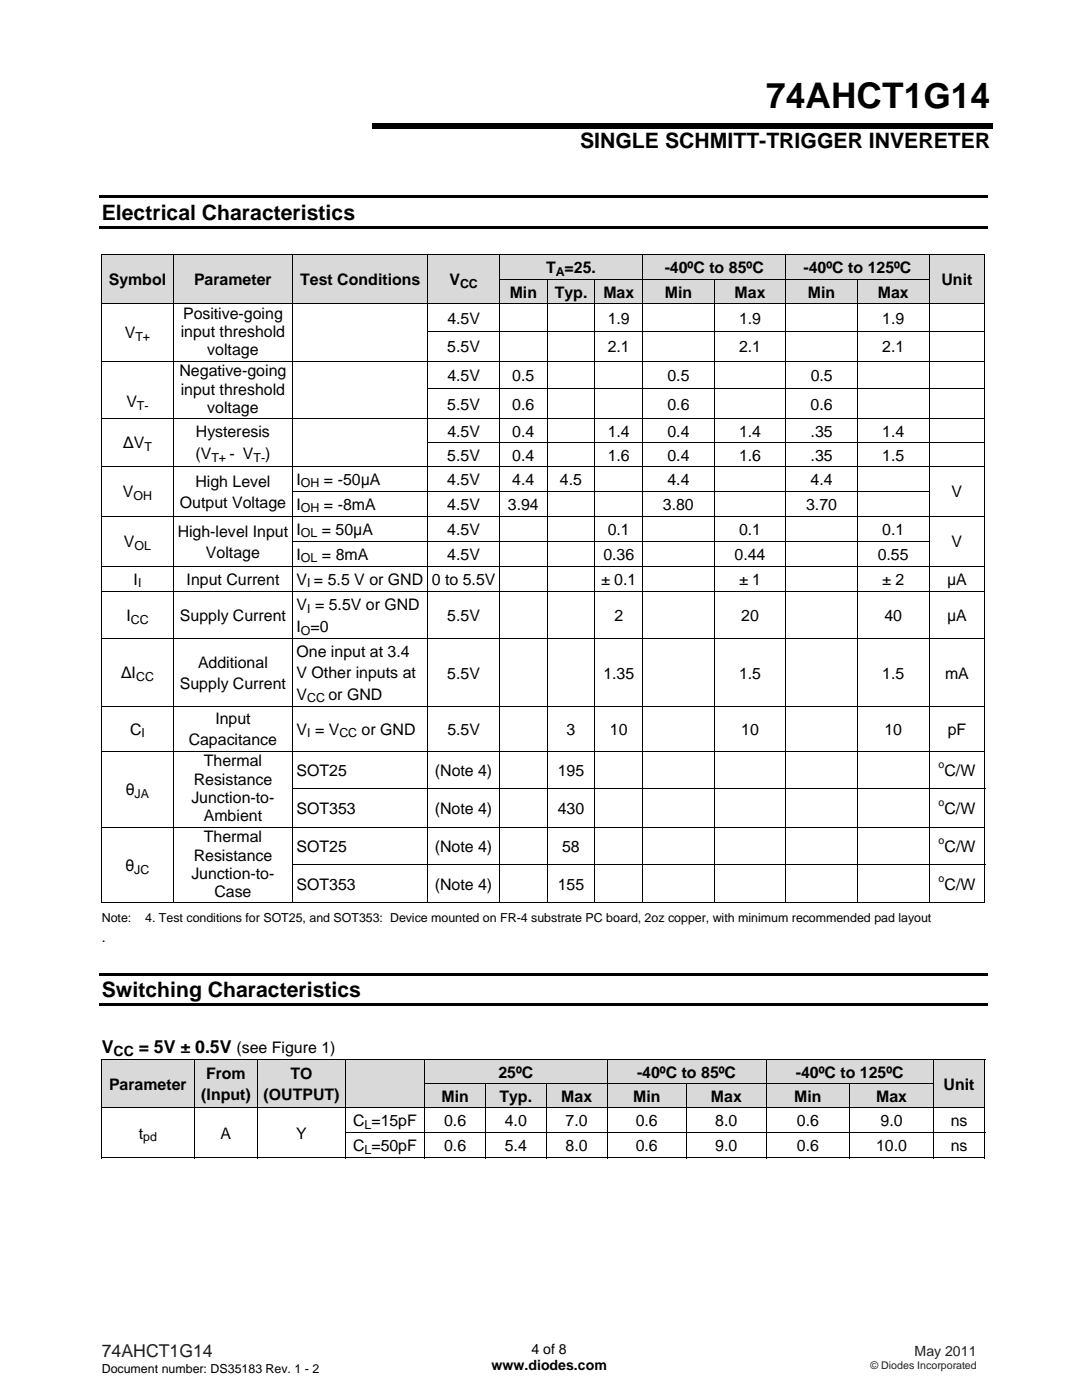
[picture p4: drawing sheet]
<svg xmlns="http://www.w3.org/2000/svg" width="216mm" height="279mm" viewBox="0 0 216 279" stroke-linecap="round" stroke-linejoin="round" font-family="sans-serif">
<defs><g id="words">
<text font-size="7" x="152.9" y="21.6">74AHCT1G14</text>
<g font-size="4.2">
<text x="115.8" y="29.5">SINGLE SCHMITT-TRIGGER INVERETER</text>
<text x="20.3" y="43.8">Electrical Characteristics</text>
<text x="20.3" y="199">Switching Characteristics</text>
</g>
<g font-size="3.5">
<text x="20.3" y="210.2">V</text>
<text x="27.7" y="210.2">= 5V ± 0.5V (see Figure 1)</text>
</g>
<text font-size="3.5" fill="#231f20" x="20.3" y="270.9">74AHCT1G14</text>
<g font-size="3.2">
<text x="21.7" y="56.9">Symbol</text>
<text x="38.7" y="56.9">Parameter</text>
<text x="59.9" y="56.9">Test Conditions</text>
<text x="89.7" y="56.9">V</text>
<text x="101.7" y="59.4">Min</text>
<text x="109" y="54.5">T =25.</text>
<text x="110.7" y="59.4">Typ.</text>
<text x="120.4" y="59.4">Max</text>
<text x="132.6" y="54.5">-40ºC to 85ºC</text>
<text x="132.7" y="59.4">Min</text>
<text x="146.6" y="59.4">Max</text>
<text x="160.3" y="54.5">-40ºC to 125ºC</text>
<text x="161.2" y="59.4">Min</text>
<text x="175.2" y="59.4">Max</text>
<text x="187.9" y="56.9">Unit</text>
<text x="36.5" y="63.6">Positive-going</text>
<text x="89.3" y="64.6">4.5V</text>
<text x="121.3" y="64.6">1.9</text>
<text x="147.5" y="64.6">1.9</text>
<text x="176" y="64.6">1.9</text>
<text x="24.9" y="67.5">V</text>
<text x="36.1" y="67.2">input threshold</text>
<text x="41.4" y="70.9">voltage</text>
<text x="89.3" y="70.3">5.5V</text>
<text x="121.3" y="70.3">2.1</text>
<text x="147.5" y="70.3">2.1</text>
<text x="176" y="70.3">2.1</text>
<text x="35.8" y="75.1">Negative-going</text>
<text x="89.3" y="76.1">4.5V</text>
<text x="102.2" y="76.1">0.5</text>
<text x="133.2" y="76.1">0.5</text>
<text x="161.8" y="76.1">0.5</text>
<text x="25.2" y="81.3">V</text>
<text x="36.1" y="78.7">input threshold</text>
<text x="41.4" y="82.4">voltage</text>
<text x="89.3" y="81.8">5.5V</text>
<text x="102.2" y="81.8">0.6</text>
<text x="133.2" y="81.8">0.6</text>
<text x="161.8" y="81.8">0.6</text>
<text x="24.6" y="89.5">ΔV</text>
<text x="39.1" y="87.3">Hysteresis</text>
<text x="89.3" y="87.1">4.5V</text>
<text x="102.2" y="87.1">0.4</text>
<text x="121.3" y="87.1">1.4</text>
<text x="133.2" y="87.1">0.4</text>
<text x="147.5" y="87.1">1.4</text>
<text x="161.7" y="87.1">.35</text>
<text x="176" y="87.1">1.4</text>
<text x="39" y="91.6">(V</text>
<text x="45.8" y="91.6">- V</text>
<text x="52.9" y="91.6">)</text>
<text x="89.3" y="91.9">5.5V</text>
<text x="102.2" y="91.9">0.4</text>
<text x="121.3" y="91.9">1.6</text>
<text x="133.2" y="91.9">0.4</text>
<text x="147.5" y="91.9">1.6</text>
<text x="161.7" y="91.9">.35</text>
<text x="176" y="91.9">1.5</text>
<text x="24.5" y="99.3">V</text>
<text x="35.9" y="101.4">Output Voltage</text>
<text x="39" y="97.2">High Level</text>
<text x="59.2" y="101.7">I</text>
<text x="59.2" y="96.8">I</text>
<text x="64.6" y="96.8">= -50μA</text>
<text x="64.6" y="101.7">= -8mA</text>
<text x="89.3" y="96.8">4.5V</text>
<text x="89.3" y="101.8">4.5V</text>
<text x="101.3" y="101.8">3.94</text>
<text x="102.2" y="96.8">4.4</text>
<text x="111.7" y="96.8">4.5</text>
<text x="132.3" y="101.8">3.80</text>
<text x="133.2" y="96.8">4.4</text>
<text x="160.9" y="101.8">3.70</text>
<text x="161.8" y="96.8">4.4</text>
<text x="189.9" y="99.3">V</text>
<text x="35.5" y="107.2">High-level Input</text>
<text x="59.2" y="106.7">I</text>
<text x="64.2" y="106.7">= 50μA</text>
<text x="89.3" y="106.8">4.5V</text>
<text x="121.3" y="106.8">0.1</text>
<text x="147.5" y="106.8">0.1</text>
<text x="176" y="106.8">0.1</text>
<text x="24.7" y="109.2">V</text>
<text x="41.1" y="111.4">Voltage</text>
<text x="59.2" y="111.7">I</text>
<text x="64.2" y="111.7">= 8mA</text>
<text x="89.3" y="111.8">4.5V</text>
<text x="120.4" y="111.8">0.36</text>
<text x="146.6" y="111.8">0.44</text>
<text x="175.1" y="111.8">0.55</text>
<text x="189.9" y="109.3">V</text>
<text x="26.6" y="116.7">I</text>
<text x="37.2" y="116.7">Input Current</text>
<text x="59.2" y="116.7">V = 5.5 V or GND</text>
<text x="86.2" y="116.7">0 to 5.5V</text>
<text x="119.9" y="116.7">± 0.1</text>
<text x="147.5" y="116.7">± 1</text>
<text x="176.1" y="116.7">± 2</text>
<text x="189" y="116.7">μA</text>
<text x="25.2" y="123.9">I</text>
<text x="35.9" y="124">Supply Current</text>
<text x="59.2" y="121.7">V = 5.5V or GND</text>
<text x="89.3" y="124">5.5V</text>
<text x="122.6" y="124">2</text>
<text x="147.9" y="124">20</text>
<text x="176.5" y="124">40</text>
<text x="189" y="124">μA</text>
<text x="59.2" y="126.2">I =0</text>
<text x="59.2" y="131.1">One input at 3.4</text>
<text x="24.2" y="135.4">ΔI</text>
<text x="35.9" y="137.5">Supply Current</text>
<text x="39.5" y="133.3">Additional</text>
<text x="59.2" y="135.3">V Other inputs at</text>
<text x="89.3" y="135.4">5.5V</text>
<text x="120.4" y="135.4">1.35</text>
<text x="147.5" y="135.4">1.5</text>
<text x="176" y="135.4">1.5</text>
<text x="188.6" y="135.4">mA</text>
<text x="59.2" y="139.6">V</text>
<text x="65.5" y="139.6">or GND</text>
<text x="26" y="146.6">C</text>
<text x="37.7" y="148.8">Capacitance</text>
<text x="43" y="144.5">Input</text>
<text x="59.2" y="146.6">V = V</text>
<text x="72.2" y="146.6">or GND</text>
<text x="89.3" y="146.6">5.5V</text>
<text x="113.1" y="146.6">3</text>
<text x="121.7" y="146.6">10</text>
<text x="147.9" y="146.6">10</text>
<text x="176.5" y="146.6">10</text>
<text x="189.1" y="146.6">pF</text>
<text x="40.7" y="152.9">Thermal</text>
<text x="59.2" y="154.8">SOT25</text>
<text x="86.8" y="154.8">(Note 4)</text>
<text x="111.3" y="154.8">195</text>
<text x="188.5" y="154.8">C/W</text>
<text x="25.1" y="158.7">θ</text>
<text x="38.2" y="160.3">Junction-to-</text>
<text x="38.7" y="156.6">Resistance</text>
<text x="40.7" y="163.9">Ambient</text>
<text x="59.2" y="162.4">SOT353</text>
<text x="86.8" y="162.4">(Note 4)</text>
<text x="111.3" y="162.4">430</text>
<text x="188.5" y="162.4">C/W</text>
<text x="25" y="173.8">θ</text>
<text x="38.7" y="171.7">Resistance</text>
<text x="40.7" y="168.1">Thermal</text>
<text x="59.2" y="170">SOT25</text>
<text x="86.8" y="170">(Note 4)</text>
<text x="112.2" y="170">58</text>
<text x="188.5" y="170">C/W</text>
<text x="38.2" y="175.4">Junction-to-</text>
<text x="42.8" y="179">Case</text>
<text x="59.2" y="177.5">SOT353</text>
<text x="86.8" y="177.5">(Note 4)</text>
<text x="111.3" y="177.5">155</text>
<text x="188.5" y="177.5">C/W</text>
<text x="41.1" y="215.4">From</text>
<text x="58" y="215.4">TO</text>
<text x="99.5" y="215.1">25ºC</text>
<text x="127.1" y="215.1">-40ºC to 85ºC</text>
<text x="158.8" y="215.1">-40ºC to 125ºC</text>
<text x="21.8" y="217.5">Parameter</text>
<text x="40.2" y="219.6">(Input)</text>
<text x="52.6" y="219.6">(OUTPUT)</text>
<text x="88.1" y="219.9">Min</text>
<text x="99.7" y="219.9">Typ.</text>
<text x="112" y="219.9">Max</text>
<text x="126.3" y="219.9">Min</text>
<text x="141.9" y="219.9">Max</text>
<text x="158.5" y="219.9">Min</text>
<text x="174.8" y="219.9">Max</text>
<text x="188.3" y="217.5">Unit</text>
<text x="27.7" y="227.2">t</text>
<text x="44" y="227.3">A</text>
<text x="59.1" y="227.3">Y</text>
<text x="70.4" y="224.7">C =15pF</text>
<text x="88.6" y="224.7">0.6</text>
<text x="100.7" y="224.7">4.0</text>
<text x="112.9" y="224.7">7.0</text>
<text x="126.9" y="224.8">0.6</text>
<text x="142.7" y="224.8">8.0</text>
<text x="159" y="224.7">0.6</text>
<text x="175.7" y="224.7">9.0</text>
<text x="189.7" y="224.8">ns</text>
<text x="70.4" y="229.7">C =50pF</text>
<text x="88.6" y="229.7">0.6</text>
<text x="100.7" y="229.7">5.4</text>
<text x="112.9" y="229.7">8.0</text>
<text x="126.9" y="229.8">0.6</text>
<text x="142.7" y="229.8">9.0</text>
<text x="159" y="229.7">0.6</text>
<text x="174.8" y="229.7">10.0</text>
<text x="189.7" y="229.8">ns</text>
</g>
<g font-size="2.8">
<text x="20.3" y="188">.</text>
<text x="22.6" y="210.7">CC</text>
<text x="98.1" y="273.5">www.diodes.com</text>
<text x="106" y="270.2">4 of 8</text>
</g>
<text font-size="2.8" fill="#231f20" x="182.5" y="270.6">May 2011</text>
<g font-size="2.5">
<text x="91.8" y="57.4">CC</text>
<text x="110.9" y="55.1">A</text>
<text x="27" y="68">T+</text>
<text x="27.3" y="81.8">T-</text>
<text x="28.8" y="90">T</text>
<text x="42.2" y="92.1">T+</text>
<text x="50.6" y="92.1">T-</text>
<text x="26.6" y="99.8">OH</text>
<text x="60" y="97.3">OH</text>
<text x="60" y="102.3">OH</text>
<text x="60" y="107.3">OL</text>
<text x="26.8" y="109.7">OL</text>
<text x="60" y="112.2">OL</text>
<text x="27.5" y="117.2">I</text>
<text x="61.3" y="117.2">I</text>
<text x="26.1" y="124.5">CC</text>
<text x="61.3" y="122.2">I</text>
<text x="60" y="126.7">O</text>
<text x="27.2" y="135.9">CC</text>
<text x="61.3" y="140.1">CC</text>
<text x="28.2" y="147.2">I</text>
<text x="61.3" y="147.2">I</text>
<text x="67.7" y="147.2">CC</text>
<text x="26.9" y="159.2">JA</text>
<text x="26.8" y="174.3">JC</text>
<text x="20.3" y="184">Note:</text>
<text x="29" y="184">4. Test conditions for SOT25, and SOT353: Device mounted on FR-4 substrate PC board, 2oz copper, with minimum recommended pad layout</text>
<text x="28.6" y="227.8">pd</text>
<text x="72.7" y="225.3">L</text>
<text x="72.7" y="230.3">L</text>
<text x="20.3" y="274">Document number: DS35183 Rev. 1 - 2</text>
</g>
<g font-size="2.1">
<text x="187.3" y="153.2">o</text>
<text x="187.3" y="160.8">o</text>
<text x="187.3" y="168.4">o</text>
<text x="187.3" y="176">o</text>
</g>
<text font-size="2.1" fill="#231f20" x="173.7" y="273.2">© Diodes Incorporated</text>
</g></defs>
<path d="M19.8 39h177.2v.5h-177.2zM74.3 24.5h123.8v1.1h-123.8zM19.8 45.1h177.2v.5h-177.2z" fill="#000"/>
<g fill="#d9d9d9">
<path d="M20.4 50.9h14.1v9.6h-14.1z"/>
<path d="M21.1 53.4h12.7v4.6h-12.7z"/>
<path d="M34.7 50.9h23.6v9.6h-23.6z"/>
<path d="M35.3 53.4h22.3v4.6h-22.3z"/>
<path d="M58.5 50.9h26.8v9.6h-26.8z"/>
<path d="M59.2 53.4h25.4v4.6h-25.4z"/>
<path d="M85.5 50.9h14.1v9.6h-14.1z"/>
<path d="M86.1 53.3h12.8v4.8h-12.8z"/>
<path d="M99.8 50.9h28.4v4.8h-28.4z"/>
<path d="M100.4 50.9h27.1v4.8h-27.1z"/>
<path d="M128.3 50.9h28.4v4.8h-28.4z"/>
<path d="M129 51h27.1v4.6h-27.1z"/>
<path d="M156.9 50.9h28.4v4.8h-28.4z"/>
<path d="M157.6 51h27v4.6h-27z"/>
<path d="M185.5 50.9h10.9v9.6h-10.9z"/>
<path d="M186.2 53.4h9.5v4.6h-9.5z"/>
</g>
<path d="M20.2 50.7h.2v.2h-.2zM196.4 50.7h.2v.2h-.2z" fill="#000"/>
<path d="M20.2 50.8h176.4M20.3 50.9v4.8M34.6 50.9v4.8M58.4 50.9v4.8M85.4 50.9v4.8M99.7 50.9v4.8M128.2 50.9v4.8M156.8 50.9v4.8M185.4 50.9v4.8M196.5 50.9v4.8" fill="none" stroke="#000" stroke-width=".2"/>
<g fill="#d9d9d9">
<path d="M99.8 55.9h9.3v4.6h-9.3z"/>
<path d="M100.4 55.9h8v4.6h-8z"/>
<path d="M109.3 55.9h9.3v4.6h-9.3z"/>
<path d="M110 55.9h8v4.6h-8z"/>
<path d="M118.8 55.9h9.4v4.6h-9.4z"/>
<path d="M119.5 55.9h8v4.6h-8z"/>
<path d="M128.3 55.9h14.2v4.6h-14.2z"/>
<path d="M129 55.9h12.8v4.6h-12.8z"/>
<path d="M142.6 55.9h14.1v4.6h-14.1z"/>
<path d="M143.3 55.9h12.8v4.6h-12.8z"/>
<path d="M156.9 55.9h14.1v4.6h-14.1z"/>
<path d="M157.6 55.9h12.7v4.6h-12.7z"/>
<path d="M171.2 55.9h14.1v4.6h-14.1z"/>
<path d="M171.9 55.9h12.7v4.6h-12.7z"/>
</g>
<g fill="#000">
<path d="M20.2 55.7h.2v.2h-.2zM34.5 55.7h.2v.2h-.2zM58.3 55.7h.2v.2h-.2zM85.3 55.7h.2v.2h-.2zM196.4 55.7h.2v.2h-.2zM20.2 66h.2v.2h-.2zM20.2 77.5h.2v.2h-.2zM34.5 66h.2v.2h-.2zM34.5 77.5h.2v.2h-.2zM58.3 66h.2v.2h-.2zM58.3 77.5h.2v.2h-.2zM20.2 88.2h.2v.2h-.2z"/>
<path d="M20.2 98h.2v.1h-.2zM34.5 88.2h.2v.2h-.2zM34.5 98h.2v.1h-.2zM58.3 88.2h.2v.2h-.2zM196.4 98h.2v.1h-.2zM20.2 107.9h.2v.2h-.2zM34.5 107.9h.2v.2h-.2zM196.4 107.9h.2v.2h-.2zM20.2 157.2h.2v.2h-.2zM34.5 157.2h.2v.2h-.2zM20.2 172.4h.2v.1h-.2zM34.5 172.4h.2v.1h-.2z"/>
<path d="M19.8 194.1h177.2v.6h-177.2zM196.4 180.1h.2v.2h-.2zM19.8 200.2h177.2v.6h-177.2z"/>
</g>
<g fill="none" stroke="#000" stroke-width=".2">
<path d="M20.3 55.9v4.6M34.6 55.9v4.6M58.4 55.9v4.6M85.4 55.9v4.6M99.6 55.8h85.9M99.7 55.9v4.6M109.2 55.9v4.6M118.7 55.9v4.6M128.2 55.9v4.6M142.5 55.9v4.6M156.8 55.9v4.6M171.1 55.9v4.6"/>
<path d="M185.4 55.9v4.6M196.5 55.9v4.6M20.2 60.6h176.4M20.2 72.1h176.4M20.3 60.6v5.4M20.3 66.2v5.8M20.3 72.1v5.4M20.3 77.7v5.7M34.6 60.6v5.4M34.6 66.2v5.8M34.6 72.1v5.4M34.6 77.7v5.7"/>
<path d="M58.4 60.6v5.4M58.4 66.2v5.8M58.4 72.1v5.4M58.4 77.7v5.7M85.3 66.1h111.3M85.3 77.6h111.3M85.4 60.6v5.4M85.4 66.2v5.8M85.4 72.1v5.4M85.4 77.7v5.7M99.7 60.6v5.4M99.7 66.2v5.8"/>
<path d="M99.7 72.1v5.4M99.7 77.7v5.7M109.2 60.6v5.4M109.2 66.2v5.8M109.2 72.1v5.4M109.2 77.7v5.7M118.7 60.6v5.4M118.7 66.2v5.8M118.7 72.1v5.4M118.7 77.7v5.7M128.2 60.6v5.4M128.2 66.2v5.8"/>
<path d="M128.2 72.1v5.4M128.2 77.7v5.7M142.5 60.6v5.4M142.5 66.2v5.8M142.5 72.1v5.4M142.5 77.7v5.7M156.8 60.6v5.4M156.8 66.2v5.8M156.8 72.1v5.4M156.8 77.7v5.7M171.1 60.6v5.4M171.1 66.2v5.8"/>
<path d="M171.1 72.1v5.4M171.1 77.7v5.7M185.4 60.6v5.4M185.4 66.2v5.8M185.4 72.1v5.4M185.4 77.7v5.7M196.5 60.6v5.4M196.5 66.2v5.8M196.5 72.1v5.4M196.5 77.7v5.7M20.2 83.5h176.4M20.2 93h176.4"/>
<path d="M20.3 83.6v4.6M20.3 88.4v4.6M20.3 93.1v4.9M20.3 98.1v4.9M34.6 83.6v4.6M34.6 88.4v4.6M34.6 93.1v4.9M34.6 98.1v4.9M58.3 98h127.2M58.4 83.6v4.6M58.4 88.4v4.6M58.4 93.1v4.9"/>
<path d="M58.4 98.1v4.9M85.3 88.3h111.3M85.4 83.6v4.6M85.4 88.4v4.6M85.4 93.1v4.9M85.4 98.1v4.9M99.7 83.6v4.6M99.7 88.4v4.6M99.7 93.1v4.9M99.7 98.1v4.9M109.2 83.6v4.6M109.2 88.4v4.6"/>
<path d="M109.2 93.1v4.9M109.2 98.1v4.9M118.7 83.6v4.6M118.7 88.4v4.6M118.7 93.1v4.9M118.7 98.1v4.9M128.2 83.6v4.6M128.2 88.4v4.6M128.2 93.1v4.9M128.2 98.1v4.9M142.5 83.6v4.6M142.5 88.4v4.6"/>
<path d="M142.5 93.1v4.9M142.5 98.1v4.9M156.8 83.6v4.6M156.8 88.4v4.6M156.8 93.1v4.9M156.8 98.1v4.9M171.1 83.6v4.6M171.1 88.4v4.6M171.1 93.1v4.9M171.1 98.1v4.9M185.4 83.6v4.6M185.4 88.4v4.6"/>
<path d="M185.4 93.1v4.9M185.4 98.1v4.9M196.5 83.6v4.6M196.5 88.4v4.6M196.5 93.1v4.9M196.5 98.1v4.9M20.2 103h176.4M20.2 113h176.4M20.2 118h176.4M20.3 103.1v4.8M20.3 108.1v4.8M20.3 113.1v4.8"/>
<path d="M20.3 118.1v9.3M34.6 103.1v4.8M34.6 108.1v4.8M34.6 113.1v4.8M34.6 118.1v9.3M58.3 108h127.2M58.4 103.1v4.8M58.4 108.1v4.8M58.4 113.1v4.8M58.4 118.1v9.3M85.4 103.1v4.8M85.4 108.1v4.8"/>
<path d="M85.4 113.1v4.8M85.4 118.1v9.3M99.7 103.1v4.8M99.7 108.1v4.8M99.7 113.1v4.8M99.7 118.1v9.3M109.2 103.1v4.8M109.2 108.1v4.8M109.2 113.1v4.8M109.2 118.1v9.3M118.7 103.1v4.8M118.7 108.1v4.8"/>
<path d="M118.7 113.1v4.8M118.7 118.1v9.3M128.2 103.1v4.8M128.2 108.1v4.8M128.2 113.1v4.8M128.2 118.1v9.3M142.5 103.1v4.8M142.5 108.1v4.8M142.5 113.1v4.8M142.5 118.1v9.3M156.8 103.1v4.8M156.8 108.1v4.8"/>
<path d="M156.8 113.1v4.8M156.8 118.1v9.3M171.1 103.1v4.8M171.1 108.1v4.8M171.1 113.1v4.8M171.1 118.1v9.3M185.4 103.1v4.8M185.4 108.1v4.8M185.4 113.1v4.8M185.4 118.1v9.3M196.5 103.1v4.8M196.5 108.1v4.8"/>
<path d="M196.5 113.1v4.8M196.5 118.1v9.3M20.2 127.5h176.4M20.3 127.6v13.2M34.6 127.6v13.2M58.4 127.6v13.2M85.4 127.6v13.2M99.7 127.6v13.2M109.2 127.6v13.2M118.7 127.6v13.2M128.2 127.6v13.2M142.5 127.6v13.2"/>
<path d="M156.8 127.6v13.2M171.1 127.6v13.2M185.4 127.6v13.2M196.5 127.6v13.2M20.2 140.9h176.4M20.2 149.9h176.4M20.3 141v8.8M20.3 150v7.2M20.3 157.4v7.6M34.6 141v8.8M34.6 150v7.2M34.6 157.4v7.6"/>
<path d="M58.3 157.3h138.3M58.4 141v8.8M58.4 150v7.2M58.4 157.4v7.6M85.4 141v8.8M85.4 150v7.2M85.4 157.4v7.6M99.7 141v8.8M99.7 150v7.2M99.7 157.4v7.6M109.2 141v8.8M109.2 150v7.2"/>
<path d="M109.2 157.4v7.6M118.7 141v8.8M118.7 150v7.2M118.7 157.4v7.6M128.2 141v8.8M128.2 150v7.2M128.2 157.4v7.6M142.5 141v8.8M142.5 150v7.2M142.5 157.4v7.6M156.8 141v8.8M156.8 150v7.2"/>
<path d="M156.8 157.4v7.6M171.1 141v8.8M171.1 150v7.2M171.1 157.4v7.6M185.4 141v8.8M185.4 150v7.2M185.4 157.4v7.6M196.5 141v8.8M196.5 150v7.2M196.5 157.4v7.6M20.2 165.1h176.4M20.3 165.1v7.3"/>
<path d="M20.3 172.5v7.8M34.6 165.1v7.3M34.6 172.5v7.8M58.3 172.4h138.3M58.4 165.1v7.3M58.4 172.5v7.8M85.4 165.1v7.3M85.4 172.5v7.8M99.7 165.1v7.3M99.7 172.5v7.8M109.2 165.1v7.3M109.2 172.5v7.8"/>
<path d="M118.7 165.1v7.3M118.7 172.5v7.8M128.2 165.1v7.3M128.2 172.5v7.8M142.5 165.1v7.3M142.5 172.5v7.8M156.8 165.1v7.3M156.8 172.5v7.8M171.1 165.1v7.3M171.1 172.5v7.8M185.4 165.1v7.3M185.4 172.5v7.8"/>
<path d="M196.5 165.1v7.3M196.5 172.5v7.8M20.2 180.2h14.3M34.7 180.2h23.6M58.5 180.2h26.8M85.5 180.2h14.1M99.8 180.2h9.3M109.3 180.2h9.3M118.8 180.2h9.4M128.3 180.2h14.2M142.6 180.2h14.1M156.9 180.2h14.1"/>
<path d="M171.2 180.2h14.1M185.5 180.2h10.9"/>
</g>
<g fill="#d9d9d9">
<path d="M20.4 211.6h18.3v9.4h-18.3z"/>
<path d="M21.1 214h16.9v4.6h-16.9z"/>
<path d="M38.8 211.6h12.6v9.4h-12.6z"/>
<path d="M39.5 211.9h11.2v4.2h-11.2z"/>
<path d="M39.5 216.1h11.2v4.6h-11.2z"/>
<path d="M51.5 211.6h17.3v9.4h-17.3z"/>
<path d="M52.2 211.9h15.9v4.2h-15.9z"/>
<path d="M52.2 216.1h15.9v4.6h-15.9z"/>
<path d="M69 211.6h15.7v9.4h-15.7z"/>
<path d="M69.7 211.6h14.3v4.6h-14.3z"/>
<path d="M84.9 211.6h36.2v4.6h-36.2z"/>
<path d="M85.5 211.6h34.9v4.6h-34.9z"/>
<path d="M121.2 211.6h31.6v4.6h-31.6z"/>
<path d="M121.9 211.6h30.2v4.6h-30.2z"/>
<path d="M153 211.6h33.2v4.6h-33.2z"/>
<path d="M153.6 211.6h31.9v4.6h-31.9z"/>
<path d="M186.3 211.6h10.1v9.4h-10.1z"/>
<path d="M187 214h8.7v4.6h-8.7z"/>
</g>
<path d="M20.2 211.4h.2v.2h-.2zM196.4 211.4h.2v.2h-.2z" fill="#000"/>
<path d="M20.2 211.5h176.4M20.3 211.6v4.6M38.7 211.6v4.6M51.4 211.6v4.6M68.9 211.6v4.6M84.8 211.6v4.6M121.1 211.6v4.6M152.9 211.6v4.6M186.2 211.6v4.6M196.5 211.6v4.6" fill="none" stroke="#000" stroke-width=".2"/>
<g fill="#d9d9d9">
<path d="M84.9 216.4h11.9v4.6h-11.9z"/>
<path d="M85.5 216.4h10.6v4.6h-10.6z"/>
<path d="M97 216.4h11.9v4.6h-11.9z"/>
<path d="M97.6 216.4h10.6v4.6h-10.6z"/>
<path d="M109.1 216.4h12v4.6h-12z"/>
<path d="M109.8 216.4h10.6v4.6h-10.6z"/>
<path d="M121.2 216.4h15.7v4.6h-15.7z"/>
<path d="M121.9 216.4h14.4v4.6h-14.4z"/>
<path d="M137.1 216.4h15.7v4.6h-15.7z"/>
<path d="M137.8 216.4h14.3v4.6h-14.3z"/>
<path d="M153 216.4h16.5v4.6h-16.5z"/>
<path d="M153.6 216.4h15.2v4.6h-15.2z"/>
<path d="M169.7 216.4h16.5v4.6h-16.5z"/>
<path d="M170.3 216.4h15.2v4.6h-15.2z"/>
</g>
<path d="M20.2 216.2h.2v.2h-.2zM38.7 216.2h.1v.2h-.1zM51.4 216.2h.1v.2h-.1zM68.8 216.2h.2v.2h-.2zM196.4 216.2h.2v.2h-.2zM20.2 226h.2v.1h-.2zM38.7 226h.1v.1h-.1zM51.4 226h.1v.1h-.1zM196.4 230.9h.2v.2h-.2z" fill="#000"/>
<g fill="none" stroke="#000" stroke-width=".2">
<path d="M20.3 216.4v4.6M38.7 216.4v4.6M51.4 216.4v4.6M68.9 216.4v4.6M84.7 216.3h101.6M84.8 216.4v4.6M96.9 216.4v4.6M109 216.4v4.6M121.1 216.4v4.6M137 216.4v4.6M152.9 216.4v4.6M169.6 216.4v4.6"/>
<path d="M186.2 216.4v4.6M196.5 216.4v4.6M20.2 221h176.4M20.2 231h18.5M20.3 221.1v4.9M20.3 226.1v5M38.7 221.1v4.9M38.7 226.1v5M38.8 231h12.6M51.4 221.1v4.9M51.4 226.1v5M51.5 231h17.3"/>
<path d="M68.8 226h127.8M68.9 221.1v4.9M68.9 226.1v5M69 231h15.7M84.8 221.1v4.9M84.8 226.1v5M84.9 231h11.9M96.9 221.1v4.9M96.9 226.1v5M97 231h11.9M109 221.1v4.9M109 226.1v5"/>
<path d="M109.1 231h12M121.1 221.1v4.9M121.1 226.1v5M121.2 231h15.7M137 221.1v4.9M137 226.1v5M137.1 231h15.7M152.9 221.1v4.9M152.9 226.1v5M153 231h16.5M169.6 221.1v4.9M169.6 226.1v5"/>
<path d="M169.7 231h16.5M186.2 221.1v4.9M186.2 226.1v5M186.3 231h10.1M196.5 221.1v4.9M196.5 226.1v5"/>
</g>
<use href="#words"/>
</svg>
